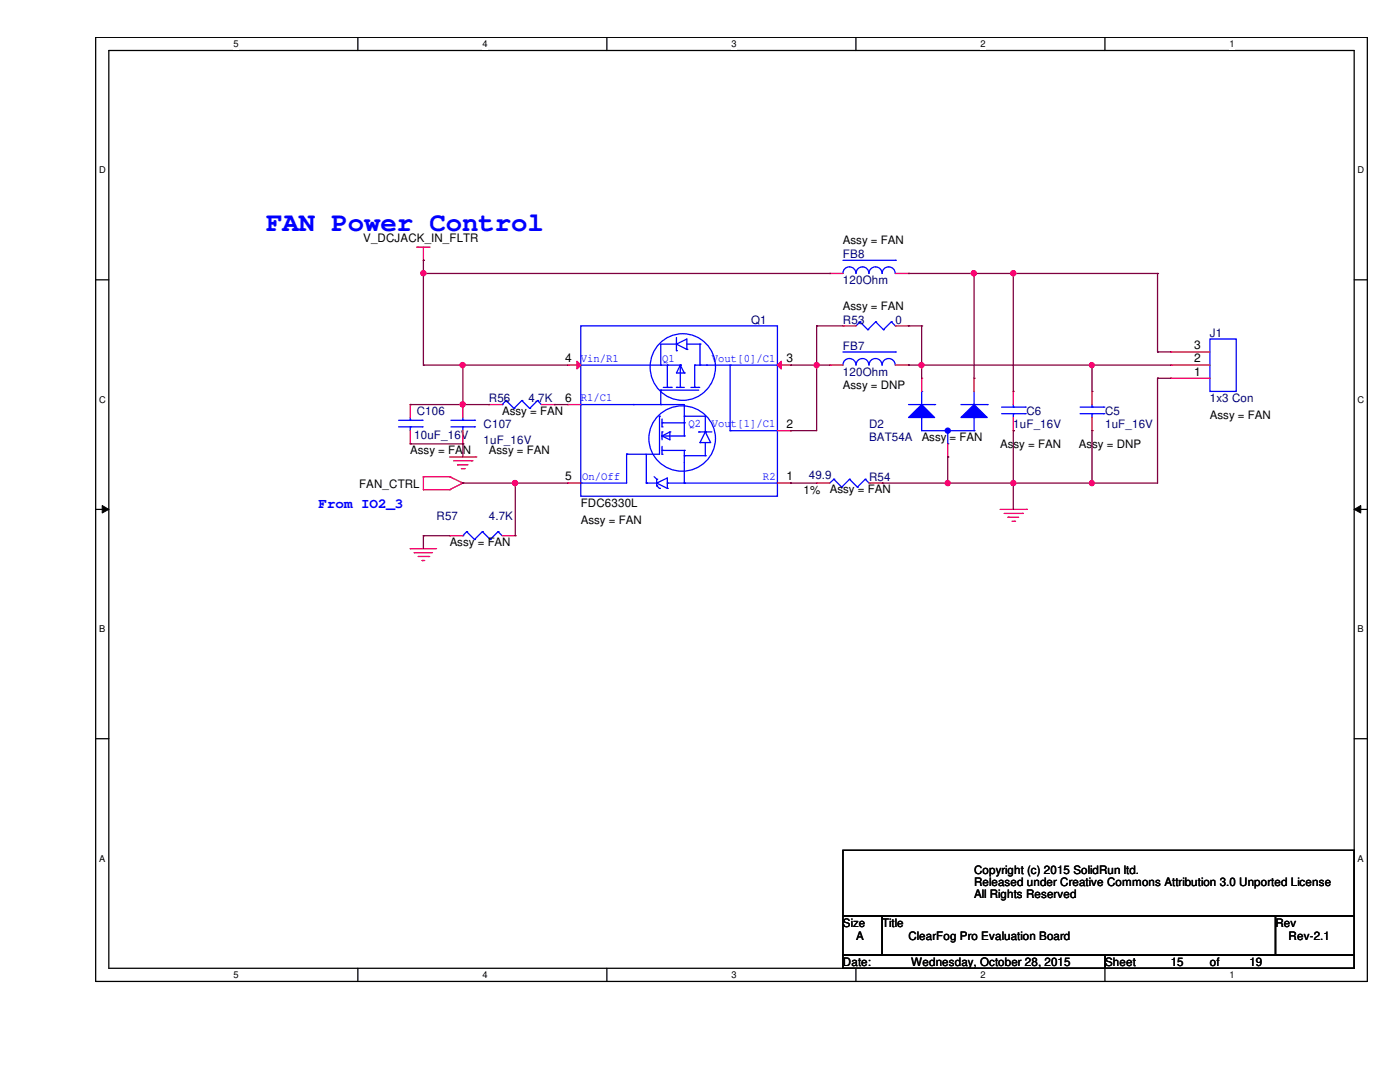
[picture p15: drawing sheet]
<svg xmlns="http://www.w3.org/2000/svg" width="279mm" height="216mm" viewBox="0 0 279 216" stroke-linecap="round" stroke-linejoin="round" font-family="sans-serif">
<defs><g id="words">
<text font-size="5.5" fill="#00f" x="53.1" y="46.1">FAN Power Control</text>
<text font-size="2.8" fill="#00f" x="63.6" y="101.4">From IO2_3</text>
<g font-size="2.4">
<text x="238.3" y="69.7">3</text>
<text x="112.8" y="72.3">4</text>
<text x="157" y="72.3">3</text>
<text x="238.3" y="74.9">1</text>
<text x="238.3" y="72.3">2</text>
<text x="112.8" y="80.2">6</text>
<text x="157" y="85.4">2</text>
<text x="112.8" y="95.8">5</text>
<text x="157" y="95.8">1</text>
</g>
<g font-size="2.3">
<text x="72.5" y="48.3">V_DCJACK_IN_FLTR</text>
<text x="168.2" y="48.8">Assy = FAN</text>
<text x="168.2" y="61.8">Assy = FAN</text>
<text x="168.2" y="77.6">Assy = DNP</text>
<text x="100.2" y="82.8">Assy = FAN</text>
<text x="241.5" y="83.6">Assy = FAN</text>
<text x="183.9" y="88">Assy = FAN</text>
<text x="199.6" y="89.3">Assy = FAN</text>
<text x="215.3" y="89.3">Assy = DNP</text>
<text x="81.9" y="90.6">Assy = FAN</text>
<text x="97.6" y="90.6">Assy = FAN</text>
<text x="71.7" y="97.3">FAN_CTRL</text>
<text x="115.9" y="101.2">FDC6330L</text>
<text x="160.4" y="98.6">1%</text>
<text x="165.6" y="98.5">Assy = FAN</text>
<text x="115.9" y="104.5">Assy = FAN</text>
<text x="89.7" y="109">Assy = FAN</text>
<text x="194.4" y="174.5">Copyright (c) 2015 SolidRun ltd.</text>
<text x="194.4" y="176.9">Released under Creative Commons Attribution 3.0 Unported License</text>
<text x="194.4" y="179.3">All Rights Reserved</text>
<text x="168.2" y="184.9">Size</text>
<text x="176.1" y="184.9">Title</text>
<text x="254.6" y="184.9">Rev</text>
<text x="170.9" y="187.5">A</text>
<text x="181.3" y="187.5">ClearFog Pro Evaluation Board</text>
<text x="257.2" y="187.5">Rev-2.1</text>
<text x="168.2" y="192.7">Date:</text>
<text x="181.8" y="192.7">Wednesday, October 28, 2015</text>
<text x="220.6" y="192.7">Sheet</text>
<text x="233.6" y="192.7">15</text>
<text x="241.5" y="192.7">of</text>
<text x="249.3" y="192.7">19</text>
</g>
<g font-size="2.3" fill="#00007f">
<text x="168.2" y="51.5">FB8</text>
<text x="168.2" y="56.7">120Ohm</text>
<text x="149.9" y="64.6">Q1</text>
<text x="168.2" y="64.6">R53</text>
<text x="178.7" y="64.6">0</text>
<text x="168.2" y="69.8">FB7</text>
<text x="241.5" y="67.2">J1</text>
<text x="168.2" y="75">120Ohm</text>
<text x="83.2" y="82.9">C106</text>
<text x="97.6" y="80.3">R56</text>
<text x="105.5" y="80.3">4.7K</text>
<text x="204.9" y="82.9">C6</text>
<text x="220.6" y="82.9">C5</text>
<text x="241.5" y="80.3">1x3 Con</text>
<text x="82.7" y="87.6">10uF_16V</text>
<text x="96.5" y="85.5">C107</text>
<text x="96.5" y="88.6">1uF_16V</text>
<text x="173.4" y="85.5">D2</text>
<text x="173.4" y="88.1">BAT54A</text>
<text x="202.2" y="85.5">1uF_16V</text>
<text x="220.6" y="85.5">1uF_16V</text>
<text x="161.4" y="95.7">49.9</text>
<text x="173.4" y="96">R54</text>
<text x="87.1" y="103.8">R57</text>
<text x="97.6" y="103.8">4.7K</text>
</g>
<g font-size="2.3" fill="#00f">
<text x="115.9" y="72.1">Vin/R1</text>
<text x="132.1" y="72.1">Q1</text>
<text x="142.1" y="72.1">Vout[0]/C1</text>
<text x="115.9" y="80">R1/C1</text>
<text x="137.4" y="85.2">Q2</text>
<text x="142.1" y="85.2">Vout[1]/C1</text>
<text x="116.2" y="95.7">On/Off</text>
<text x="152.3" y="95.7">R2</text>
</g>
<g font-size="1.9">
<text x="46.6" y="9.4">5</text>
<text x="96.3" y="9.4">4</text>
<text x="146" y="9.4">3</text>
<text x="195.7" y="9.4">2</text>
<text x="245.4" y="9.4">1</text>
<text x="19.8" y="34.6">D</text>
<text x="270.9" y="34.6">D</text>
<text x="19.8" y="80.3">C</text>
<text x="270.9" y="80.3">C</text>
<text x="19.8" y="126.2">B</text>
<text x="270.9" y="126.2">B</text>
<text x="19.8" y="171.9">A</text>
<text x="270.9" y="171.9">A</text>
<text x="46.6" y="195.2">5</text>
<text x="96.3" y="195.2">4</text>
<text x="146" y="195.2">3</text>
<text x="195.7" y="195.2">2</text>
<text x="245.4" y="195.2">1</text>
</g>
</g></defs>
<path d="M19.1 7.5h253.8v188.3h-253.8zM21.7 10.1h248.6v183.1h-248.6z" fill="none" stroke="#000" stroke-width=".25"/>
<g fill="#fff">
<path d="M46.6 7.7h1v2.1h-1z"/>
<path d="M46.6 193.5h1v2.1h-1z"/>
</g>
<path d="M71.4 7.5v2.6M71.4 193.2v2.6" fill="none" stroke="#000" stroke-width=".25"/>
<g fill="#fff">
<path d="M96.3 7.7h1v2.1h-1z"/>
<path d="M96.3 193.5h1v2.1h-1z"/>
</g>
<path d="M121.1 7.5v2.6M121.1 193.2v2.6" fill="none" stroke="#000" stroke-width=".25"/>
<g fill="#fff">
<path d="M146 7.7h1v2.1h-1z"/>
<path d="M146 193.5h1v2.1h-1z"/>
</g>
<path d="M170.8 7.5v2.6M170.8 193.2v2.6" fill="none" stroke="#000" stroke-width=".25"/>
<g fill="#fff">
<path d="M195.7 7.7h1v2.1h-1z"/>
<path d="M195.7 193.5h1v2.1h-1z"/>
</g>
<path d="M220.5 7.5v2.6M220.5 193.2v2.6" fill="none" stroke="#000" stroke-width=".25"/>
<g fill="#fff">
<path d="M245.4 7.7h1v2.1h-1z"/>
<path d="M245.4 193.5h1v2.1h-1z"/>
<path d="M19.8 32.9h1.3v2.1h-1.3z"/>
<path d="M270.9 32.9h1.3v2.1h-1.3z"/>
<path d="M19.8 78.7h1.3v2.1h-1.3z"/>
<path d="M270.9 78.7h1.3v2.1h-1.3z"/>
</g>
<path d="M19.1 55.8h2.6M270.3 55.8h2.6" fill="none" stroke="#000" stroke-width=".25"/>
<g fill="#fff">
<path d="M19.8 124.5h1.2v2.1h-1.2z"/>
<path d="M270.9 124.5h1.3v2.1h-1.3z"/>
</g>
<path d="M19.1 101.6h2.6M270.3 101.6h2.6" fill="none" stroke="#000" stroke-width=".25"/>
<path d="M20.4 100.9l1.3 .7-1.3 .8zM270.3 101.6l1.3-.7v1.5z" fill="#000"/>
<path d="M20.4 100.9l1.3 .7-1.3 .8zM270.3 101.6l1.3-.7v1.5z" fill="none" stroke="#000" stroke-width=".2"/>
<g fill="#fff">
<path d="M19.8 170.3h1.2v2h-1.2z"/>
<path d="M270.9 170.3h1.3v2h-1.3z"/>
</g>
<path d="M19.1 147.4h2.6M270.3 147.4h2.6M168.2 169.7h102.1v13.1h-102.1zM168.2 182.8h7.9v7.8h-7.9zM168.2 190.6h52.4v2.6h-52.4zM176.1 182.8h78.5v7.8h-78.5zM220.6 190.6h49.7v2.6h-49.7zM254.6 182.8h15.7v7.8h-15.7z" fill="none" stroke="#000" stroke-width=".25"/>
<g fill="none" stroke="#f00" stroke-width=".25">
<path d="M83.2 49.3h.1M83.2 49.3h2.6M84.5 51.9h.1M84.5 49.3v2.6M165.6 54.6h.1M165.6 54.6h2.6M178.7 54.6h2.6M181.3 54.6h.1M81.9 80.7h.1M81.9 88.6h.1M81.9 80.7v2.6M81.9 85.9v2.7"/>
<path d="M84.5 97.7h.1M84.5 95.1h.1M84.5 95.1h5.2M84.5 97.7h5.2M84.5 95.1v2.6M89.7 95.1h.1M89.7 97.7h.1M89.7 95.1l2.7 1.3M89.7 91.2h5.3M90.5 91.9h3.7M91.3 92.8h.1M91.3 92.8h2.1"/>
<path d="M92.1 93.5h.5M92.4 96.4h.1M92.4 80.7h.1M92.4 88.6h.1M92.4 96.4l-2.7 1.3M92.4 80.7v2.6M92.4 85.9v2.7M92.6 93.5h.1M94.2 91.9h.1M95 91.2h.1M81.9 109.5h.1M81.9 109.5h5.2"/>
<path d="M82.7 110.3h.1M82.7 110.3h3.6M83.4 111h2.2M84.2 111.8h.1M84.2 111.8h.6M85.6 111h.1M199.6 101.6h5.3M200.4 102.4h3.6M201.2 103.2h.1M201.2 103.2h2.1M202 104h.5M202.5 104h.1"/>
<path d="M204 102.4h.1M204.9 101.6h.1"/>
</g>
<g fill="none" stroke="#00f" stroke-width=".25">
<path d="M168.2 54.6a1.31 1.31 0 0 1 1.3-1.3 1.31 1.31 0 0 1 1.4 1.3 1.27 1.27 0 0 1 1.2-1.3 1.27 1.27 0 0 1 1.3 1.3M168.2 51.9h10.5M173.4 54.6a1.29 1.29 0 0 1 1.3-1.3 1.29 1.29 0 0 1 1.3 1.3M176.1 54.6a1.29 1.29 0 0 1 1.3-1.3 1.29 1.29 0 0 1 1.2 1.3M178.7 51.9h.1M79.5 85.2h4.7M79.5 83.9h4.7M81.9 83.9h.1M81.9 85.2h.1M81.9 83.3v.6M81.9 85.2v.7M84.2 85.2h.1"/>
<path d="M84.2 83.9h.1M90 85.2h4.7M90 83.9h4.7M92.4 83.9h.1M92.4 85.2h.1M92.4 83.3v.6M92.4 85.2v.7M94.7 85.2h.1M94.7 83.9h.1"/>
</g>
<path d="M181.3 83.3l2.6-2.6 2.6 2.6z" fill-rule="evenodd" fill="#00f"/>
<path d="M181.3 83.3l2.6-2.6 2.6 2.6zM181.3 80.7h5.2M186.5 80.7h.1" fill="none" stroke="#00f" stroke-width=".25"/>
<path d="M191.8 83.3l2.6-2.6 2.6 2.6z" fill-rule="evenodd" fill="#00f"/>
<g fill="none" stroke="#00f" stroke-width=".25">
<path d="M183.9 78.1h.1M183.9 78.1v2.6M194.4 78.1v2.6M183.9 83.3h.1M183.9 83.3v2.6h10.5M189.1 88.6h.1M189.1 85.9v2.7M191.8 83.3l2.6-2.6 2.6 2.6zM191.8 80.7h5.2M194.4 80.7h.1M194.4 83.3h.1M194.4 85.9h.1"/>
<path d="M194.4 83.3v2.6M197 80.7h.1"/>
</g>
<circle cx="189.1" cy="85.9" r=".51" fill="#00f"/>
<g fill="none" stroke="#00f" stroke-width=".25">
<path d="M101 79.9h.1M101 79.9l1.6 1.6M101 79.9l-.8 .8M104.1 79.9h.1M104.1 79.9l1.6 1.6M104.1 79.9l-1.5 1.6M107.3 79.9h.1M107.3 79.9l.7 .8M107.3 79.9l-1.6 1.6M115.9 65h39.3v34h-39.3zM115.9 72.9h19.9M131.9 72.9h.1"/>
<path d="M131.9 77.9h.1M131.9 77.9v2.8M131.9 77.9h7.5M132 68.2a6.6 6.6 0 0 1 9 .5 6.6 6.6 0 0 1 0 9 6.6 6.6 0 0 1-9 .5 6.8 6.8 0 0 1 0-10zM132.4 77.3h1.5M133.2 77.3h.1M133.2 72.9h.1M133.2 72.9v4.4M133.9 77.3h.1M135 68.7h.1M135 77.3h.1M135 70h.1"/>
<path d="M135 68.7h-3.1v4.2M135 68.7l2.1-1.1v2.1M135 77.3h1.6M135 68.7l2.1 1M135 67.4v2.6M135.8 72.9h.1M135.8 77.3h.1M135.8 72.9v4.4M135.8 72.9l-.8 1.5h1.6M135.8 72.9l.8 1.5M136.6 74.4h.1M137.1 69.7h.1"/>
<path d="M137.1 68.7h2.6M137.9 77.3h1.5M138.6 77.3h.1M138.6 72.9h.1M138.6 72.9h16.6M138.6 72.9v4.4M139.4 77.3h.1M139.7 68.7h.1M139.7 72.9h.1M139.7 68.7v4.2M141 72.9h.1M145.7 72.9h.1"/>
<path d="M145.7 72.9v13M171.6 64.2h.1M171.6 64.2l-.7 .8M171.6 64.2l1.6 1.6M173.2 65.8h.1M174.8 64.2h.1M174.8 64.2l-1.6 1.6M174.8 64.2l1.5 1.6M176.3 65.8h.1M177.9 64.2h.1M177.9 64.2l-1.6 1.6M177.9 64.2l.8 .8"/>
<path d="M178.7 65h.1M241.5 67.6h5.2v10.5h-5.2zM100.2 80.7h.1M102.6 81.5h.1M105.7 81.5h.1M115.9 80.7h.1M115.9 96.4h.1M115.9 80.7h20.7v6.3M125.1 90.6h.1M125.1 90.6v5.8h-9.2M126.4 80.7h.1M129 96.4h.1"/>
<path d="M129 90.6v5.8M129 96.4h2.1M130.6 95.1l.5 .5M131.1 96.9h.1M131.1 96.4h.1M131.1 95.6h.1M131.1 96.4l2.1-1v2.1M131.1 95.6v1.3M131.1 96.4l2.1 1.1M131.1 96.9l.5 .6M131.1 83.2a6.6 6.6 0 0 1 10.8 1 6.6 6.6 0 0 1-4.8 9.8 6.5 6.5 0 0 1-6.7-3.3 6.5 6.5 0 0 1 .7-7.5zM131.6 83.1h.1"/>
<path d="M131.6 97.5h.1M131.6 83.1v7.5h-6.5M131.9 80.7h.1M132.1 87h.1M132.1 90.6h.1M132.1 85.2h.1M132.1 84.4h.1M132.1 86.2h.1M132.1 89.9h.1M132.1 83.6v1.6M132.1 86.2v1.6M132.1 89.1v1.5"/>
<path d="M132.1 84.4h4.5M132.1 87h4.5M132.1 89.9h4.5M133.2 97.5h.1M133.2 96.4h.1M133.2 96.4h22M133.7 86.2h.1M133.7 86.2v1.6l-1.6-.8M133.7 86.2l-1.6 .8M136.6 89.9h.1M136.6 90.9h.1M136.6 83.1h.1"/>
<path d="M136.6 84.4h.1M136.6 87h.1M136.6 96.4h.1M136.6 83.1h4.2v3.1M136.6 89.9v6.5M136.6 90.9h4.2M139.4 86.2h.1M139.4 86.2h2.7M139.7 88.3h.1M140.8 86.2h.1M140.8 90.9h.1M140.8 86.2l-1.1 2.1"/>
<path d="M140.8 86.2l1 2.1h-2.1M140.8 88.3v2.6M145.7 85.9h.1M145.7 85.9h9.5M166.4 95.6h.1M166.4 95.6l-.8 .8M166.4 95.6l1.6 1.6M168 97.2h.1M169.5 95.6h.1M169.5 95.6l-1.5 1.6M169.5 95.6l1.6 1.6M171.1 97.2h.1"/>
<path d="M172.7 95.6h.1M172.7 95.6l-1.6 1.6M172.7 95.6l.7 .8M173.4 96.4h.1M199.9 82.5h4.7M199.9 81.2h4.7M202.2 81.2h.1M202.2 82.5h.1M202.2 80.7v.5M202.2 82.5v.8M204.6 82.5h.1M204.6 81.2h.1"/>
<path d="M215.6 82.5h4.7M215.6 81.2h4.7M217.9 81.2h.1M217.9 82.5h.1M217.9 80.7v.5M217.9 82.5v.8M220.3 82.5h.1M220.3 81.2h.1"/>
<circle cx="189.1" cy="85.9" r=".51"/>
</g>
<g fill="none" stroke="#f00" stroke-width=".25">
<path d="M168.2 65h.1M168.2 65h2.7M178.7 65h2.6M181.3 65h.1M183.9 75.5h.1M183.9 75.5v2.6M194.4 75.5h.1M194.4 75.5v2.6M202.2 78.1h.1M202.2 78.1v2.6M217.9 78.1h.1M217.9 78.1v2.6"/>
<path d="M233.6 75.5h.1M233.6 72.9h.1M233.6 70.2h.1M233.6 75.5h7.9M233.6 72.9h7.9M233.6 70.2h7.9M97.6 80.7h.1M97.6 80.7h2.6M108 80.7h2.7M110.7 80.7h.1M155.2 96.4h2.6M155.2 85.9h2.6"/>
<path d="M157.8 96.4h.1M157.8 85.9h.1M163 96.4h.1M163 96.4h2.6M173.4 96.4h2.7M176.1 96.4h.1M189.1 91.2h.1M189.1 88.6v2.6M202.2 85.9h.1M202.2 83.3v2.6M217.9 85.9h.1M217.9 83.3v2.6"/>
</g>
<path d="M155.2 72.9l.7-.8v1.5z" fill="#f00"/>
<path d="M155.2 72.9l.7-.8v1.5zM155.2 72.9h2.6M157.8 72.9h.1" fill="none" stroke="#f00" stroke-width=".25"/>
<path d="M115.1 72.1l.8 .8-.8 .7z" fill="#f00"/>
<g fill="none" stroke="#f00" stroke-width=".25">
<path d="M113.3 72.9h.1M113.3 72.9h2.6M115.1 72.1l.8 .8-.8 .7zM165.6 72.9h.1M165.6 72.9h2.6M178.7 72.9h2.6M181.3 72.9h.1M113.3 96.4h.1M113.3 80.7h.1M113.3 96.4h2.6M113.3 80.7h2.6M89.7 106.9h.1"/>
<path d="M89.7 106.9h2.7M100.2 106.9h2.6M102.8 106.9h.1"/>
</g>
<g fill="none" stroke="#00f" stroke-width=".25">
<path d="M168.2 72.9a1.31 1.31 0 0 1 1.3-1.4 1.31 1.31 0 0 1 1.4 1.4 1.27 1.27 0 0 1 1.2-1.4 1.27 1.27 0 0 1 1.3 1.4M168.2 70.2h10.5M173.4 72.9a1.29 1.29 0 0 1 1.3-1.4 1.29 1.29 0 0 1 1.3 1.4M176.1 72.9a1.29 1.29 0 0 1 1.3-1.4 1.29 1.29 0 0 1 1.2 1.4M178.7 70.2h.1M92.4 106.9h.1M93.1 106.1h.1M93.1 106.1l1.6 1.6M93.1 106.1l-.7 .8M94.7 107.7h.1M96.3 106.1h.1M96.3 106.1l1.5 1.6"/>
<path d="M96.3 106.1l-1.6 1.6M97.8 107.7h.1M99.4 106.1h.1M99.4 106.1l.8 .8M99.4 106.1l-1.6 1.6"/>
</g>
<path d="M181.3 54.6h.1M181.3 54.6h13.1M163 72.9h.1M163 72.9v13h-5.2M231 75.5h.1M231 75.5v20.9M157.8 85.9h.1" fill="none" stroke="#7f003f" stroke-width=".25"/>
<circle cx="163" cy="72.9" r=".51" fill="#f0f"/>
<circle cx="163" cy="72.9" r=".51" fill="none" stroke="#f0f" stroke-width=".25"/>
<path d="M157.8 72.9h.1M157.8 72.9h5.2M157.8 96.4h.1M157.8 96.4h5.2M176.1 96.4h.1M176.1 96.4h13" fill="none" stroke="#7f003f" stroke-width=".25"/>
<circle cx="189.1" cy="96.4" r=".51" fill="#f0f"/>
<circle cx="189.1" cy="96.4" r=".51" fill="none" stroke="#f0f" stroke-width=".25"/>
<g fill="none" stroke="#7f003f" stroke-width=".25">
<path d="M84.5 51.9h.1M84.5 51.9v2.7M92.4 72.9h.1M92.4 72.9v7.8M92.4 72.9h20.9M81.9 80.7h.1M81.9 80.7h15.7M92.4 80.7h.1M110.7 80.7h.1M110.7 80.7h2.6M202.2 96.4h.1M202.2 96.4v5.2"/>
<path d="M84.5 106.9h.1M84.5 106.9v2.6M84.5 106.9h5.2"/>
</g>
<circle cx="92.3" cy="80.7" r=".51" fill="#f0f"/>
<circle cx="92.3" cy="80.7" r=".51" fill="none" stroke="#f0f" stroke-width=".25"/>
<path d="M81.9 88.6h.1M81.9 88.6h10.5M102.8 96.4h.1M102.8 96.4v10.5" fill="none" stroke="#7f003f" stroke-width=".25"/>
<circle cx="102.8" cy="96.4" r=".51" fill="#f0f"/>
<circle cx="102.8" cy="96.4" r=".51" fill="none" stroke="#f0f" stroke-width=".25"/>
<path d="M84.5 72.9h.1M84.5 72.9h7.9M92.4 96.4h.1M92.4 88.6h.1M92.4 96.4h10.4M92.4 88.6v2.6" fill="none" stroke="#7f003f" stroke-width=".25"/>
<circle cx="92.3" cy="72.9" r=".51" fill="#f0f"/>
<circle cx="92.3" cy="72.9" r=".51" fill="none" stroke="#f0f" stroke-width=".25"/>
<g fill="none" stroke="#7f003f" stroke-width=".25">
<path d="M84.5 54.6h.1M84.5 54.6h81.1M194.4 54.6h.1M194.4 54.6h7.8M202.2 54.6h.1M202.2 54.6v23.5M163 72.9h.1M163 72.9h2.6M231 75.5h.1M231 75.5h2.6M102.8 96.4h.1M102.8 96.4h10.5"/>
<path d="M189.1 91.2h.1M189.1 91.2v5.2M202.2 85.9h.1M202.2 85.9v10.5"/>
</g>
<circle cx="84.5" cy="54.5" r=".51" fill="#f0f"/>
<circle cx="84.5" cy="54.5" r=".51" fill="none" stroke="#f0f" stroke-width=".25"/>
<path d="M84.5 54.6h.1M84.5 54.6v18.3M202.2 54.6h.1M202.2 54.6h28.8M231 54.6h.1M231 54.6v15.6M231 70.2h.1M231 70.2h2.6" fill="none" stroke="#7f003f" stroke-width=".25"/>
<circle cx="202.2" cy="54.5" r=".51" fill="#f0f"/>
<circle cx="202.2" cy="54.5" r=".51" fill="none" stroke="#f0f" stroke-width=".25"/>
<path d="M189.1 96.4h.1M189.1 96.4h28.8M202.2 96.4h.1" fill="none" stroke="#7f003f" stroke-width=".25"/>
<circle cx="217.9" cy="96.4" r=".5" fill="#f0f"/>
<circle cx="217.9" cy="96.4" r=".5" fill="none" stroke="#f0f" stroke-width=".25"/>
<circle cx="202.2" cy="96.4" r=".51" fill="#f0f"/>
<circle cx="202.2" cy="96.4" r=".51" fill="none" stroke="#f0f" stroke-width=".25"/>
<path d="M183.9 72.9h.1M183.9 72.9v2.6M183.9 72.9h34" fill="none" stroke="#7f003f" stroke-width=".25"/>
<circle cx="217.9" cy="72.9" r=".5" fill="#f0f"/>
<circle cx="217.9" cy="72.9" r=".5" fill="none" stroke="#f0f" stroke-width=".25"/>
<circle cx="183.9" cy="72.9" r=".51" fill="#f0f"/>
<circle cx="183.9" cy="72.9" r=".51" fill="none" stroke="#f0f" stroke-width=".25"/>
<g fill="none" stroke="#7f003f" stroke-width=".25">
<path d="M194.4 54.6h.1M194.4 54.6v20.9M163 65h.1M163 65h5.2M163 65v7.9M181.3 72.9h.1M181.3 65h.1M181.3 65h2.6M183.9 65h.1M183.9 65v7.9h-2.6M217.9 72.9h.1M217.9 72.9v5.2"/>
<path d="M217.9 72.9h15.7M217.9 85.9h.1M217.9 96.4h.1M217.9 85.9v10.5M217.9 96.4h13.1"/>
</g>
<circle cx="194.4" cy="54.5" r=".51" fill="#f0f"/>
<circle cx="194.4" cy="54.5" r=".51" fill="none" stroke="#f0f" stroke-width=".25"/>
<circle cx="163" cy="72.9" r=".51" fill="#f0f"/>
<circle cx="163" cy="72.9" r=".51" fill="none" stroke="#f0f" stroke-width=".25"/>
<circle cx="189.1" cy="96.4" r=".51" fill="#f0f"/>
<circle cx="189.1" cy="96.4" r=".51" fill="none" stroke="#f0f" stroke-width=".25"/>
<circle cx="92.3" cy="80.7" r=".51" fill="#f0f"/>
<circle cx="92.3" cy="80.7" r=".51" fill="none" stroke="#f0f" stroke-width=".25"/>
<circle cx="102.8" cy="96.4" r=".51" fill="#f0f"/>
<circle cx="102.8" cy="96.4" r=".51" fill="none" stroke="#f0f" stroke-width=".25"/>
<circle cx="92.3" cy="72.9" r=".51" fill="#f0f"/>
<circle cx="92.3" cy="72.9" r=".51" fill="none" stroke="#f0f" stroke-width=".25"/>
<circle cx="84.5" cy="54.5" r=".51" fill="#f0f"/>
<circle cx="84.5" cy="54.5" r=".51" fill="none" stroke="#f0f" stroke-width=".25"/>
<circle cx="202.2" cy="54.5" r=".51" fill="#f0f"/>
<circle cx="202.2" cy="54.5" r=".51" fill="none" stroke="#f0f" stroke-width=".25"/>
<circle cx="217.9" cy="96.4" r=".5" fill="#f0f"/>
<circle cx="217.9" cy="96.4" r=".5" fill="none" stroke="#f0f" stroke-width=".25"/>
<circle cx="202.2" cy="96.4" r=".51" fill="#f0f"/>
<circle cx="202.2" cy="96.4" r=".51" fill="none" stroke="#f0f" stroke-width=".25"/>
<circle cx="217.9" cy="72.9" r=".5" fill="#f0f"/>
<circle cx="217.9" cy="72.9" r=".5" fill="none" stroke="#f0f" stroke-width=".25"/>
<circle cx="183.9" cy="72.9" r=".51" fill="#f0f"/>
<circle cx="183.9" cy="72.9" r=".51" fill="none" stroke="#f0f" stroke-width=".25"/>
<circle cx="194.4" cy="54.5" r=".51" fill="#f0f"/>
<circle cx="194.4" cy="54.5" r=".51" fill="none" stroke="#f0f" stroke-width=".25"/>
<use href="#words"/>
</svg>
